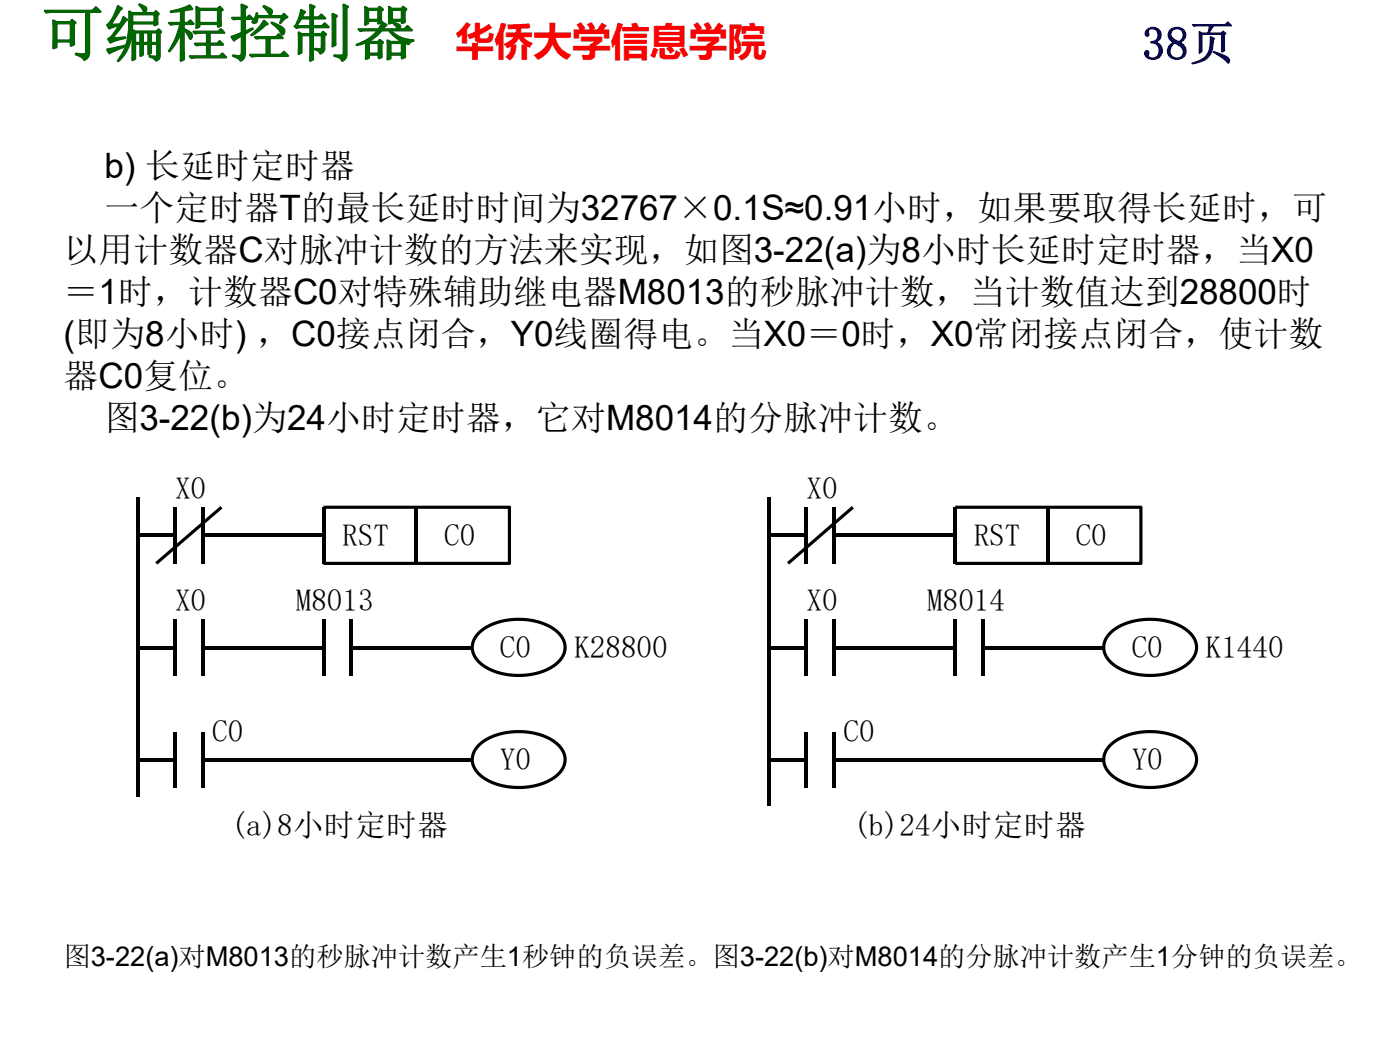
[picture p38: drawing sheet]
<svg xmlns="http://www.w3.org/2000/svg" width="254mm" height="190mm" viewBox="0 0 254 190" stroke-linecap="round" stroke-linejoin="round" font-family="sans-serif">
<defs><g id="words">
<text font-size="11.3" fill="#060" x="7.5" y="10">可编程控制器</text>
<text font-size="8.5" fill="#009" x="207.2" y="10.8">38页</text>
<text font-size="7.1" fill="#f00" x="82.6" y="10">华侨大学信息学院</text>
<g font-size="6.4">
<text x="18.9" y="32.2">b) 长延时定时器</text>
<text x="18.9" y="39.8">一个定时器T的最长延时时间为32767×0.1S≈0.91小时，如果要取得长延时，可</text>
<text x="11.5" y="47.4">以用计数器C对脉冲计数的方法来实现，如图3-22(a)为8小时长延时定时器，当X0</text>
<text x="11.5" y="55.1">＝1时，计数器C0对特殊辅助继电器M8013的秒脉冲计数，当计数值达到28800时</text>
<text x="11.5" y="62.7">(即为8小时) ，C0接点闭合，Y0线圈得电。当X0＝0时，X0常闭接点闭合，使计数</text>
<text x="11.5" y="70.3">器C0复位。</text>
<text x="18.9" y="77.9">图3-22(b)为24小时定时器，它对M8014的分脉冲计数。</text>
</g>
<g font-size="5.6">
<text x="31.7" y="90.6">X0</text>
<text x="146.3" y="90.6">X0</text>
<text x="62.1" y="99">RST</text>
<text x="80.6" y="99">C0</text>
<text x="176.7" y="99">RST</text>
<text x="195.2" y="99">C0</text>
<text x="31.7" y="110.9">X0</text>
<text x="53.7" y="110.9">M8013</text>
<text x="146.3" y="110.9">X0</text>
<text x="168.2" y="110.9">M8014</text>
<text x="90.7" y="119.4">C0</text>
<text x="104.2" y="119.4">K28800</text>
<text x="205.3" y="119.4">C0</text>
<text x="218.8" y="119.4">K1440</text>
<text x="38.5" y="134.7">C0</text>
<text x="153.1" y="134.7">C0</text>
<text x="90.7" y="139.7">Y0</text>
<text x="205.3" y="139.7">Y0</text>
<text x="41.8" y="151.6">(a)8小时定时器</text>
<text x="154.7" y="151.6">(b)24小时定时器</text>
</g>
<text font-size="5" x="11.5" y="175.2">图3-22(a)对M8013的秒脉冲计数产生1秒钟的负误差。图3-22(b)对M8014的分脉冲计数产生1分钟的负误差。</text>
</g></defs>
<g fill="#000">
<path d="M24.7 90.3h.6v54.3h-.6zM25 96.8h6.7v.6h-6.7zM31.5 92h.5v10.2h-.5zM36.5 92h.6v10.2h-.6zM36.8 96.8h21.9v.6h-21.9zM28.2 102l11.8-10.2 .4 .4-11.9 10.2zM58.4 92h.6v10.2h-.6zM58.7 91.7l33.8 .1 .2 .2v10.3l-.3 .2h-33.7v-.6h33.7l-.3 .3v-10.2l.3 .3h-33.7zM75.3 92h.5v10.2h-.5zM139.3 90.3h.6v56h-.6zM139.6 96.8h6.7v.6h-6.7zM146 92h.6v10.2h-.6z"/>
<path d="M151.1 92h.6v10.2h-.6zM151.4 96.8h21.9v.6h-21.9zM142.8 102l11.7-10.2 .4 .4-11.7 10.2zM173 92h.6v10.2h-.6zM173.3 91.7l33.8 .1 .2 .2v10.3l-.3 .2h-33.7v-.6h33.7l-.3 .3v-10.2l.3 .3h-33.7zM189.9 92h.5v10.2h-.5zM25 117.2h6.7v.6h-6.7zM31.5 112.4h.5v10.1h-.5zM36.5 112.4h.6v10.1h-.6zM36.8 117.2h21.9v.6h-21.9zM58.4 112.4h.6v10.1h-.6zM63.5 112.4h.6v10.1h-.6z"/>
<path d="M63.8 117.2h21.9v.6h-21.9zM139.6 117.2h6.7v.6h-6.7zM146 112.4h.6v10.1h-.6zM151.1 112.4h.6v10.1h-.6zM151.4 117.2h21.9v.6h-21.9zM173 112.4h.6v10.1h-.6zM178 112.4h.6v10.1h-.6zM178.3 117.2h21.9v.6h-21.9zM25 137.5h6.7v.6h-6.7zM31.5 132.7h.5v10.2h-.5zM36.5 132.7h.6v10.2h-.6zM36.8 137.5h48.9v.6h-48.9z"/>
<path d="M139.6 137.5h6.7v.6h-6.7zM146 132.7h.6v10.2h-.6zM151.1 132.7h.6v10.2h-.6zM151.4 137.5h48.8v.6h-48.8z"/>
<path d="M86.7 114.6l1.3-1 1.6-.8 1.9-.5 1.7-.2h1.8l2.1 .3 1.8 .6 1.6 .8a5.4 5.4 0 0 1 2 2.1l.2 .9 .1 .8-.1 .8-.4 .9a9.4 9.4 0 0 1-7.8 3.5h-1.7l-2-.4-1.5-.5-1.6-.8a5.4 5.4 0 0 1-2-2.1l-.3-1.1 .1-1.1 .4-1.1zM87.1 115l-.7 1-.4 1v1l.4 1.1 .9 1 1.3 .9 1.6 .7 1.4 .3 1.7 .2h1.7l1.6-.2 1.8-.5 1.2-.5 1.3-.9 .9-1.1 .4-1v-.8l-.2-.8-.4-.8-.7-.8-1.9-1.2-2.4-.7-2.5-.3-2.8 .3-2.4 .9z"/>
<path d="M201.3 114.6l1.3-1 1.6-.8 1.9-.5 1.7-.2h1.8l2 .3 1.9 .6 1.6 .8a5.4 5.4 0 0 1 1.9 2.1l.3 .9 .1 .8-.2 .8-.4 .9a9.4 9.4 0 0 1-7.7 3.5h-1.7l-2.1-.4-1.5-.5-1.5-.8a5.4 5.4 0 0 1-2-2.1l-.3-1.1v-1.1l.4-1.1zM201.7 115l-.8 1-.3 1v1l.4 1.1 .9 1 1.2 .9 1.6 .7 1.5 .3 1.6 .2h1.7l1.6-.2 1.8-.5 1.3-.5 1.3-.9 .8-1.1 .4-1 .1-.8-.2-.8-.4-.8-.7-.8-1.9-1.2-2.5-.7-2.4-.3-2.9 .3-2.4 .9z"/>
<path d="M86.7 135l1.3-1 1.6-.8 1.9-.5 1.7-.2h1.8l2.1 .3 1.8 .5 1.6 .9a5.2 5.2 0 0 1 2 2.2l.3 .8v.9l-.2 .8-.3 .8a9.4 9.4 0 0 1-7.8 3.5l-1.7-.1-2-.3-1.5-.5-1.6-.9a5.2 5.2 0 0 1-2-2.2l-.3-1.1 .1-1.1 .4-1.1zM87.1 135.4l-.7 .9-.4 1v1.1l.4 1 .9 1 1.3 .9 1.6 .7 1.4 .4 1.7 .2h1.6l1.7-.2 1.8-.5 1.5-.8 1-.7 .9-1 .4-1v-.8l-.2-.8-.4-.8-.7-.8-1.9-1.2-2.4-.8-2.5-.2-2.8 .3-2.4 .8z"/>
<path d="M201.3 135l1.3-1 1.6-.8 1.9-.5 1.7-.2h1.8l2 .3 1.9 .5 1.6 .9a5.2 5.2 0 0 1 2 2.2l.2 .8 .1 .9-.2 .8-.4 .8a9.4 9.4 0 0 1-7.7 3.5l-1.7-.1-2.1-.3-1.5-.5-1.5-.9a5.2 5.2 0 0 1-2.1-2.2l-.2-1.1 .1-1.1 .4-1.1zM201.7 135.4l-.8 .9-.3 1v1.1l.4 1 .9 1 1.2 .9 1.6 .7 1.5 .4 1.6 .2h1.7l1.6-.2 1.8-.5 1.6-.8 1-.7 .8-1 .4-1 .1-.8-.2-.8-.4-.8-.7-.8-1.9-1.2-2.5-.8-2.4-.2-2.9 .3-2.4 .8z"/>
</g>
<use href="#words"/>
</svg>
